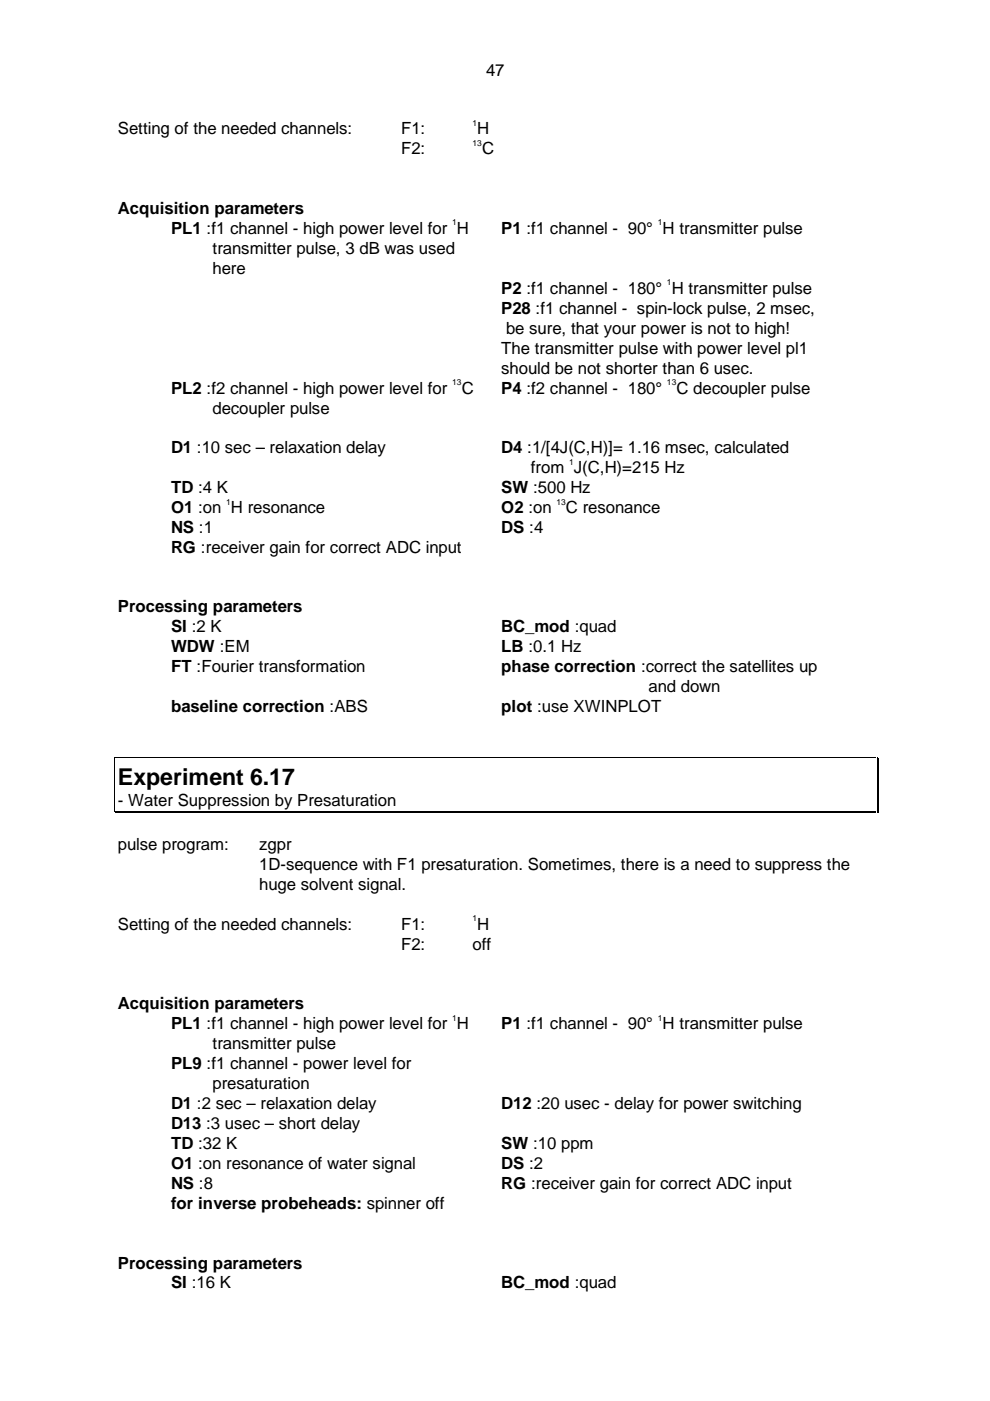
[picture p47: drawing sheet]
<svg xmlns="http://www.w3.org/2000/svg" width="210mm" height="297mm" viewBox="0 0 210 297" stroke-linecap="round" stroke-linejoin="round" font-family="sans-serif">
<defs><g id="words">
<text font-size="4.9" x="25" y="166.3">Experiment 6.17</text>
<g font-size="3.6">
<text x="103.1" y="16.1">47</text>
<text x="25" y="28.5">Setting of the needed channels:</text>
<text x="85" y="28.5">F1:</text>
<text x="101.2" y="28.5">H</text>
<text x="85" y="32.7">F2:</text>
<text x="102.2" y="32.7">C</text>
<text x="25" y="45.3">Acquisition parameters</text>
<text x="36.3" y="49.6">PL1 :f1 channel - high power level for H</text>
<text x="45.1" y="53.8">transmitter pulse, 3 dB was used</text>
<text x="106.3" y="49.6">P1 :f1 channel - 90° H transmitter pulse</text>
<text x="45.1" y="58">here</text>
<text x="106.3" y="62.3">P2 :f1 channel - 180° H transmitter pulse</text>
<text x="106.3" y="66.5">P28 :f1 channel - spin-lock pulse, 2 msec,</text>
<text x="107.3" y="70.7">be sure, that your power is not to high!</text>
<text x="106.3" y="75">The transmitter pulse with power level pl1</text>
<text x="36.3" y="83.4">PL2 :f2 channel - high power level for</text>
<text x="97.9" y="83.4">C</text>
<text x="106.3" y="83.4">P4 :f2 channel - 180°</text>
<text x="106.3" y="79.2">should be not shorter than 6 usec.</text>
<text x="143.4" y="83.4">C decoupler pulse</text>
<text x="45.1" y="87.7">decoupler pulse</text>
<text x="36.3" y="96.1">D1 :10 sec – relaxation delay</text>
<text x="106.3" y="96.1">D4 :1/[4J(C,H)]= 1.16 msec, calculated</text>
<text x="112.5" y="100.3">from J(C,H)=215 Hz</text>
<text x="36.3" y="104.5">TD :4 K</text>
<text x="106.3" y="104.5">SW :500 Hz</text>
<text x="36.3" y="113">NS :1</text>
<text x="36.3" y="108.8">O1 :on H resonance</text>
<text x="106.3" y="108.8">O2 :on</text>
<text x="106.3" y="113">DS :4</text>
<text x="120" y="108.8">C resonance</text>
<text x="36.3" y="117.2">RG :receiver gain for correct ADC input</text>
<text x="25" y="129.8">Processing parameters</text>
<text x="36.3" y="134.1">SI :2 K</text>
<text x="106.3" y="134.1">BC_mod :quad</text>
<text x="36.3" y="138.3">WDW :EM</text>
<text x="36.3" y="142.5">FT :Fourier transformation</text>
<text x="106.3" y="138.3">LB :0.1 Hz</text>
<text x="106.3" y="142.5">phase correction :correct the satellites up</text>
<text x="137.5" y="146.8">and down</text>
<text x="36.3" y="151">baseline correction :ABS</text>
<text x="106.3" y="151">plot :use XWINPLOT</text>
<text x="25" y="170.9">- Water Suppression by Presaturation</text>
<text x="25" y="180.2">pulse program:</text>
<text x="55" y="180.2">zgpr</text>
<text x="55" y="184.5">1D-sequence with F1 presaturation. Sometimes, there is a need to suppress the</text>
<text x="55" y="188.7">huge solvent signal.</text>
<text x="25" y="197.2">Setting of the needed channels:</text>
<text x="85" y="197.2">F1:</text>
<text x="101.2" y="197.2">H</text>
<text x="85" y="201.4">F2:</text>
<text x="100.2" y="201.4">off</text>
<text x="25" y="214">Acquisition parameters</text>
<text x="36.3" y="218.2">PL1 :f1 channel - high power level for H</text>
<text x="106.3" y="218.2">P1 :f1 channel - 90° H transmitter pulse</text>
<text x="36.3" y="226.7">PL9 :f1 channel - power level for</text>
<text x="45.1" y="222.5">transmitter pulse</text>
<text x="45.1" y="230.9">presaturation</text>
<text x="36.3" y="239.4">D13 :3 usec – short delay</text>
<text x="36.3" y="235.2">D1 :2 sec – relaxation delay</text>
<text x="106.3" y="235.2">D12 :20 usec - delay for power switching</text>
<text x="36.3" y="243.6">TD :32 K</text>
<text x="106.3" y="243.6">SW :10 ppm</text>
<text x="36.3" y="247.9">O1 :on resonance of water signal</text>
<text x="106.3" y="247.9">DS :2</text>
<text x="36.3" y="252.1">NS :8</text>
<text x="36.3" y="256.3">for inverse probeheads: spinner off</text>
<text x="106.3" y="252.1">RG :receiver gain for correct ADC input</text>
<text x="25" y="269">Processing parameters</text>
<text x="36.3" y="273.2">SI :16 K</text>
<text x="106.3" y="273.2">BC_mod :quad</text>
</g>
<g font-size="1.8">
<text x="100.2" y="26.7">1</text>
<text x="100.2" y="31">13</text>
<text x="95.9" y="47.8">1</text>
<text x="139.5" y="47.8">1</text>
<text x="141.4" y="60.5">1</text>
<text x="95.9" y="81.7">13</text>
<text x="141.4" y="81.7">13</text>
<text x="120.7" y="98.5">1</text>
<text x="47.9" y="107">1</text>
<text x="118" y="107">13</text>
<text x="100.2" y="195.4">1</text>
<text x="95.9" y="216.5">1</text>
<text x="139.5" y="216.5">1</text>
</g>
</g></defs>
<path d="M24.2 160.5h.2v.2h-.2zM24.2 172h.2v.2h-.2zM185.9 160.5h.1v.2h-.1zM185.9 172.3h.4v.1h-.4zM185.9 172h.1v.2h-.1zM186.1 172h.2v.4h-.2z" fill="#000"/>
<path d="M24.3 160.7v6.7M24.3 167.4v4.5M24.5 160.6h161.3M24.5 172.1h161.3M24.5 172.3h161.3M185.9 160.7v6.7M185.9 167.4v4.5M186.2 160.7v6.7M186.2 167.4v4.5" fill="none" stroke="#000" stroke-width=".21"/>
<use href="#words"/>
</svg>
